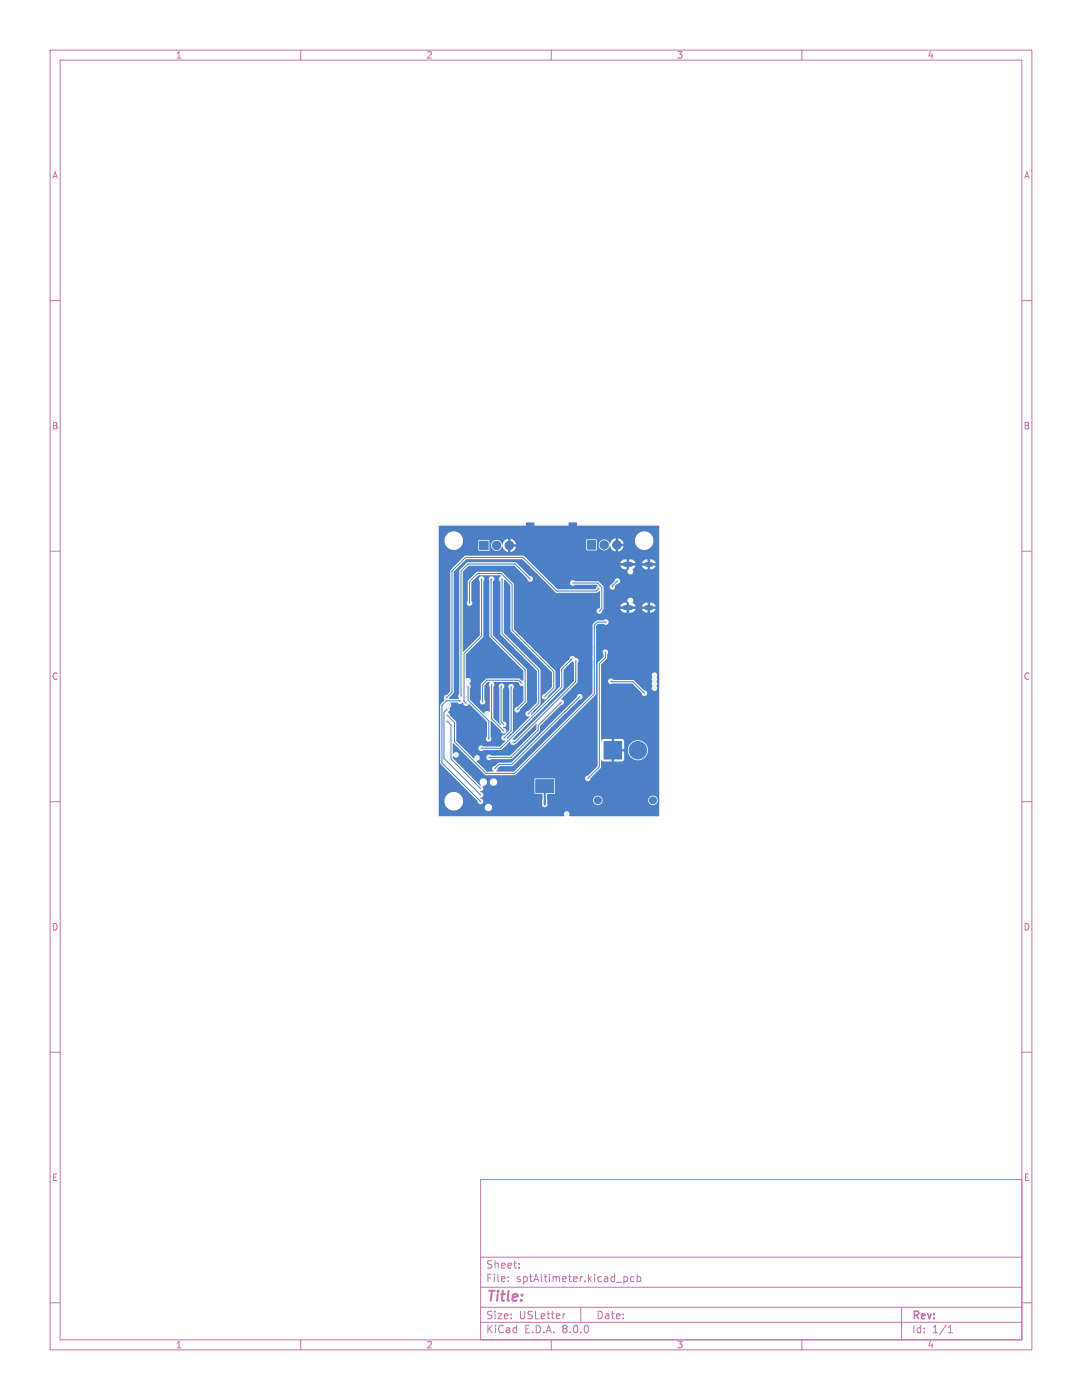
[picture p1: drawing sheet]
<svg xmlns="http://www.w3.org/2000/svg" width="216mm" height="279mm" viewBox="0 0 216 279" stroke-linecap="round" stroke-linejoin="round" font-family="sans-serif">
<defs><g id="words">
<text font-size="2.8" fill="#c872ab" x="96.9" y="260.3">Title:</text>
<g font-size="2.1" fill="#c872ab">
<text x="96.9" y="256.1">File:</text>
<text x="96.9" y="253.4">Sheet:</text>
<text x="103" y="256.1">sptAltimeter.kicad_pcb</text>
<text x="96.9" y="263.5">Size:</text>
<text x="103.5" y="263.5">USLetter</text>
<text x="118.9" y="263.5">Date:</text>
<text x="181.9" y="263.7">Rev:</text>
<text x="96.9" y="266.3">KiCad</text>
<text x="104.6" y="266.3">E.D.A.</text>
<text x="112.2" y="266.3">8.0.0</text>
<text x="181.9" y="266.3">Id:</text>
<text x="186" y="266.3">1/1</text>
</g>
<g font-size="1.8" fill="#c872ab">
<text x="35" y="11.9">1</text>
<text x="85" y="11.9">2</text>
<text x="135" y="11.9">3</text>
<text x="185" y="11.9">4</text>
<text x="10.3" y="35.9">A</text>
<text x="204.2" y="35.9">A</text>
<text x="10.3" y="85.9">B</text>
<text x="204.2" y="85.9">B</text>
<text x="10.3" y="135.9">C</text>
<text x="204.2" y="135.9">C</text>
<text x="10.3" y="185.9">D</text>
<text x="204.2" y="185.9">D</text>
<text x="10.3" y="235.9">E</text>
<text x="204.2" y="235.9">E</text>
<text x="35" y="269.3">1</text>
<text x="85" y="269.3">2</text>
<text x="135" y="269.3">3</text>
<text x="185" y="269.3">4</text>
</g>
</g></defs>
<g fill="none" stroke="#c872ab" stroke-width=".2">
<path d="M10 10h195.9v259.4h-195.9zM12 12h191.9v255.4h-191.9zM60 10v2M110 10v2M160 10v2M10 60h2M203.9 60h2M10 110h2M203.9 110h2M10 160h2M203.9 160h2M10 210h2"/>
<path d="M203.9 210h2M95.9 235.4h108v32h-108zM10 260h2M95.9 256.9h108M95.9 250.9h108M101.4 255.6v.2M101.4 254.9v.1M103.6 252.9v.2M103.6 252.2v.1M124.6 254.8h.3l.3 .3-.1 .5-.5 .2M126.5 254.9l-.4-.1-.3 .3 .1 .6h.6M127.1 254.9l.5-.1 .3 .3-.2 .6h-.6"/>
<path d="M127.1 254.3v1.5M203.9 260h2M60 267.4v2M95.9 263.9h108M95.9 260.9h108M110 267.4v2M112.8 262.2l-.3 .1M115.9 260.9v3M160 267.4v2M179.9 260.9v6.5M189.2 266h.9M189.2 264.9l.4-.4v1.5"/>
</g>
<g fill="#4d7fc4" stroke="#4d7fc4" stroke-width=".2">
<path d="M120.5 148h3.5v3.5h-3.5z"/>
<path d="M117.2 107.9h1.7v1.7h-1.7z"/>
<path d="M95.7 108h1.7v1.7h-1.7z"/>
<path d="M105 104.4h1.5v5h-1.5z"/>
<path d="M113.5 104.4h1.5v5h-1.5z"/>
<path d="M106.9 155.6h3.6v2.6h-3.6z"/>
<path d="M106.9 126.3h3.6v2.6h-3.6z"/>
<circle cx="130.3" cy="159.7" r=".7"/>
<circle cx="119.3" cy="159.7" r=".7"/>
<circle cx="127.3" cy="149.7" r="1.75"/>
<circle cx="120.6" cy="108.8" r=".85"/>
<circle cx="123.1" cy="108.8" r=".85"/>
<circle cx="99.1" cy="108.9" r=".85"/>
<circle cx="101.6" cy="108.9" r=".85"/>
</g>
<path d="M124.7 112.6h1.1M129.1 112.6h.8M124.7 121.3h1.1M129.1 121.3h.8" fill="none" stroke="#4d7fc4" stroke-width="1"/>
<g fill="#ececec" stroke="#ececec" stroke-width=".2">
<circle cx="112.7" cy="122.8" r=".3"/>
<circle cx="109.1" cy="121.6" r=".3"/>
<circle cx="88.7" cy="154.6" r=".3"/>
<circle cx="124.3" cy="158.5" r=".3"/>
<circle cx="118" cy="110.2" r=".3"/>
<circle cx="120.5" cy="136.9" r=".3"/>
<circle cx="91.2" cy="157.2" r=".3"/>
<circle cx="90.1" cy="157.1" r=".3"/>
<circle cx="120.5" cy="139.4" r=".3"/>
<circle cx="125.5" cy="125.4" r=".3"/>
<circle cx="121.8" cy="111.6" r=".3"/>
<circle cx="116.5" cy="111.3" r=".3"/>
<circle cx="110.9" cy="112.6" r=".3"/>
<circle cx="107.8" cy="154.8" r=".3"/>
<circle cx="130.6" cy="125.5" r=".3"/>
<circle cx="101.4" cy="122.9" r=".3"/>
<circle cx="123" cy="158.5" r=".3"/>
<circle cx="107.6" cy="124.1" r=".3"/>
<circle cx="125.6" cy="158.4" r=".3"/>
<circle cx="118" cy="157.1" r=".3"/>
<circle cx="123" cy="154.6" r=".3"/>
<circle cx="130.6" cy="110.1" r=".3"/>
<circle cx="103.8" cy="110.1" r=".3"/>
<circle cx="91.2" cy="125.4" r=".3"/>
<circle cx="120.6" cy="154.7" r=".3"/>
<circle cx="112.9" cy="112.8" r=".3"/>
<circle cx="119.2" cy="160.9" r=".3"/>
<circle cx="123.1" cy="157.3" r=".3"/>
<circle cx="118" cy="132.9" r=".3"/>
<circle cx="129.4" cy="117.8" r=".3"/>
<circle cx="89.9" cy="162.2" r=".3"/>
<circle cx="123.1" cy="133" r=".3"/>
<circle cx="92.5" cy="110.2" r=".3"/>
<circle cx="88.6" cy="106.4" r=".3"/>
<circle cx="123.1" cy="147" r=".3"/>
<circle cx="88.6" cy="115.2" r=".3"/>
<circle cx="125.5" cy="127.8" r=".3"/>
<circle cx="95.2" cy="120.4" r=".3"/>
<circle cx="92.6" cy="162.3" r=".3"/>
<circle cx="88.6" cy="157.1" r=".3"/>
<circle cx="116.6" cy="115.3" r=".3"/>
<circle cx="130.5" cy="158.6" r=".3"/>
<circle cx="128.1" cy="162.3" r=".3"/>
<circle cx="130.5" cy="131.8" r=".3"/>
<circle cx="125.5" cy="154.6" r=".3"/>
<circle cx="123.1" cy="129.2" r=".3"/>
<circle cx="114.1" cy="147.1" r=".3"/>
<circle cx="124.2" cy="125.4" r=".3"/>
<circle cx="105.1" cy="110.2" r=".3"/>
<circle cx="124.3" cy="110.2" r=".3"/>
<circle cx="120.4" cy="132.9" r=".3"/>
<circle cx="121.6" cy="110.1" r=".3"/>
<circle cx="116.8" cy="129.2" r=".3"/>
<circle cx="110.4" cy="130.6" r=".3"/>
<circle cx="130.5" cy="106.3" r=".3"/>
<circle cx="124.2" cy="159.8" r=".3"/>
<circle cx="111.7" cy="150.7" r=".3"/>
<circle cx="108.9" cy="122.9" r=".3"/>
<circle cx="125.5" cy="106.4" r=".3"/>
<circle cx="117.8" cy="135.6" r=".3"/>
<circle cx="117.8" cy="140.6" r=".3"/>
<circle cx="129.2" cy="115.2" r=".3"/>
<circle cx="101.3" cy="125.4" r=".3"/>
<circle cx="112.8" cy="149.7" r=".3"/>
<circle cx="111.7" cy="152.1" r=".3"/>
<circle cx="124.1" cy="127.9" r=".3"/>
<circle cx="130.6" cy="115.1" r=".3"/>
<circle cx="91.3" cy="126.8" r=".3"/>
<circle cx="94.9" cy="154.5" r=".3"/>
<circle cx="102.8" cy="161.1" r=".3"/>
<circle cx="116.7" cy="110.1" r=".3"/>
<circle cx="121.7" cy="125.5" r=".3"/>
<circle cx="126.9" cy="155.9" r=".3"/>
<circle cx="126.8" cy="162.4" r=".3"/>
<circle cx="88.8" cy="111.6" r=".3"/>
<circle cx="130.7" cy="116.6" r=".3"/>
<circle cx="95" cy="125.3" r=".3"/>
<circle cx="110.9" cy="110.5" r=".3"/>
<circle cx="118" cy="131.9" r=".3"/>
<circle cx="114.1" cy="121.6" r=".3"/>
<circle cx="121.7" cy="153.4" r=".3"/>
<circle cx="105.3" cy="121.5" r=".3"/>
<circle cx="118" cy="130.5" r=".3"/>
<circle cx="120.4" cy="155.9" r=".3"/>
<circle cx="120.6" cy="161" r=".3"/>
<circle cx="118" cy="152" r=".3"/>
<circle cx="129.4" cy="145.7" r=".3"/>
<circle cx="114.1" cy="134.2" r=".3"/>
<circle cx="103.9" cy="109" r=".3"/>
<circle cx="122.9" cy="152" r=".3"/>
<circle cx="90" cy="110.3" r=".3"/>
<circle cx="129.2" cy="116.6" r=".3"/>
<circle cx="129.5" cy="111.5" r=".3"/>
<circle cx="109.1" cy="149.5" r=".3"/>
<circle cx="88.7" cy="124.2" r=".3"/>
<circle cx="110.2" cy="121.6" r=".3"/>
<circle cx="128" cy="154.6" r=".3"/>
<circle cx="111.4" cy="105.6" r=".3"/>
<circle cx="93.7" cy="134.2" r=".3"/>
<circle cx="121.8" cy="157.2" r=".3"/>
<circle cx="124.3" cy="133" r=".3"/>
<circle cx="111.6" cy="158.6" r=".3"/>
<circle cx="130.7" cy="111.5" r=".3"/>
<circle cx="88.7" cy="120.2" r=".3"/>
<circle cx="100.2" cy="162.2" r=".3"/>
<circle cx="106.5" cy="111.4" r=".3"/>
<circle cx="107.8" cy="121.6" r=".3"/>
<circle cx="120.5" cy="135.5" r=".3"/>
<circle cx="88.6" cy="121.5" r=".3"/>
<circle cx="121.8" cy="145.7" r=".3"/>
<circle cx="129.4" cy="119.1" r=".3"/>
<circle cx="110.1" cy="120.5" r=".3"/>
<circle cx="105.3" cy="120.2" r=".3"/>
<circle cx="114" cy="148.3" r=".3"/>
<circle cx="88.7" cy="119.2" r=".3"/>
<circle cx="129.4" cy="160.9" r=".3"/>
<circle cx="93.8" cy="159.8" r=".3"/>
<circle cx="111.5" cy="119" r=".3"/>
<circle cx="91.2" cy="135.9" r=".3"/>
<circle cx="116.7" cy="135.6" r=".3"/>
<circle cx="120.5" cy="125.4" r=".3"/>
<circle cx="101.4" cy="162.2" r=".3"/>
<circle cx="121.6" cy="133.1" r=".3"/>
<circle cx="121.6" cy="128.1" r=".3"/>
<circle cx="112.8" cy="153.3" r=".3"/>
<circle cx="112.7" cy="126.8" r=".3"/>
<circle cx="103.9" cy="124.2" r=".3"/>
<circle cx="125.6" cy="155.9" r=".3"/>
<circle cx="103.9" cy="162.4" r=".3"/>
<circle cx="130.7" cy="119" r=".3"/>
<circle cx="126.9" cy="154.8" r=".3"/>
<circle cx="88.7" cy="122.9" r=".3"/>
<circle cx="88.7" cy="117.7" r=".3"/>
<circle cx="93.7" cy="125.5" r=".3"/>
<circle cx="116.6" cy="130.6" r=".3"/>
<circle cx="119.2" cy="157.2" r=".3"/>
<circle cx="115.3" cy="147" r=".3"/>
<circle cx="125.5" cy="133" r=".3"/>
<circle cx="96.2" cy="162.2" r=".3"/>
<circle cx="129.3" cy="125.6" r=".3"/>
<circle cx="129.5" cy="162.2" r=".3"/>
<circle cx="90.8" cy="139.1" r=".3"/>
<circle cx="91.2" cy="162.3" r=".3"/>
<circle cx="112.9" cy="152.2" r=".3"/>
<circle cx="114.2" cy="112.7" r=".3"/>
<circle cx="120.5" cy="138.2" r=".3"/>
<circle cx="101.4" cy="124" r=".3"/>
<circle cx="92.5" cy="106.5" r=".3"/>
<circle cx="116.7" cy="128" r=".3"/>
<circle cx="92.5" cy="158.6" r=".3"/>
<circle cx="98.8" cy="125.4" r=".3"/>
<circle cx="115.5" cy="112.7" r=".3"/>
<circle cx="120.5" cy="147" r=".3"/>
<circle cx="120.5" cy="145.8" r=".3"/>
<circle cx="130.5" cy="162.3" r=".3"/>
<circle cx="88.8" cy="125.3" r=".3"/>
<circle cx="121.7" cy="152" r=".3"/>
<circle cx="106.5" cy="136.9" r=".3"/>
<circle cx="125.5" cy="143.2" r=".3"/>
<circle cx="123.1" cy="153.3" r=".3"/>
<circle cx="122.9" cy="127.9" r=".3"/>
<circle cx="116.7" cy="126.7" r=".3"/>
<circle cx="124.3" cy="154.8" r=".3"/>
<circle cx="98.9" cy="121.7" r=".3"/>
<circle cx="111.4" cy="108.8" r=".3"/>
<circle cx="111.6" cy="126.6" r=".3"/>
<circle cx="101.4" cy="160.9" r=".3"/>
<circle cx="120.3" cy="157.2" r=".3"/>
<circle cx="130.5" cy="161" r=".3"/>
<circle cx="99" cy="120.4" r=".3"/>
<circle cx="124.2" cy="156" r=".3"/>
<circle cx="99" cy="161" r=".3"/>
<circle cx="114.1" cy="119.1" r=".3"/>
<circle cx="115.5" cy="144.5" r=".3"/>
<circle cx="117.9" cy="125.5" r=".3"/>
<circle cx="117.8" cy="127.8" r=".3"/>
<circle cx="105.1" cy="125.3" r=".3"/>
<circle cx="102.8" cy="162.3" r=".3"/>
<circle cx="100" cy="161.1" r=".3"/>
<circle cx="117.8" cy="153.5" r=".3"/>
<circle cx="105.2" cy="157.3" r=".3"/>
<circle cx="119.3" cy="115.2" r=".3"/>
<circle cx="97.6" cy="162.2" r=".3"/>
<circle cx="117.8" cy="112.7" r=".3"/>
<circle cx="119.1" cy="158.5" r=".3"/>
<circle cx="123" cy="125.4" r=".3"/>
<circle cx="124.4" cy="157.3" r=".3"/>
<circle cx="112.9" cy="124.2" r=".3"/>
<circle cx="88.7" cy="110.1" r=".3"/>
<circle cx="93.7" cy="162.1" r=".3"/>
<circle cx="121.7" cy="161.1" r=".3"/>
<circle cx="124.4" cy="129.3" r=".3"/>
<circle cx="103.8" cy="154.5" r=".3"/>
<circle cx="123" cy="159.7" r=".3"/>
<circle cx="88.7" cy="116.7" r=".3"/>
<circle cx="102.8" cy="143.1" r=".3"/>
<circle cx="125.5" cy="111.5" r=".3"/>
<circle cx="103.9" cy="155.9" r=".3"/>
<circle cx="95" cy="106.3" r=".3"/>
<circle cx="112.9" cy="110.2" r=".3"/>
<circle cx="114" cy="120.3" r=".3"/>
<circle cx="109.2" cy="114.9" r=".3"/>
<circle cx="107.7" cy="111.4" r=".3"/>
<circle cx="93.9" cy="161" r=".3"/>
<circle cx="116.7" cy="125.5" r=".3"/>
<circle cx="116.7" cy="112.6" r=".3"/>
<circle cx="103.8" cy="120.3" r=".3"/>
<circle cx="114" cy="145.6" r=".3"/>
<circle cx="106.4" cy="120.4" r=".3"/>
<circle cx="88.8" cy="126.8" r=".3"/>
<circle cx="115.3" cy="111.5" r=".3"/>
<circle cx="111.7" cy="125.4" r=".3"/>
<circle cx="93.7" cy="110.1" r=".3"/>
<circle cx="115.4" cy="148.2" r=".3"/>
<circle cx="112.9" cy="125.5" r=".3"/>
<circle cx="91.4" cy="110.2" r=".3"/>
<circle cx="111.4" cy="149.4" r=".3"/>
<circle cx="101.4" cy="113.9" r=".3"/>
<circle cx="98.9" cy="162.3" r=".3"/>
<circle cx="129.2" cy="131.7" r=".3"/>
<circle cx="106.5" cy="122.8" r=".3"/>
<circle cx="115.5" cy="110.1" r=".3"/>
<circle cx="120.4" cy="153.4" r=".3"/>
<circle cx="109.2" cy="112.6" r=".3"/>
<circle cx="105.2" cy="155.9" r=".3"/>
<circle cx="118" cy="129.2" r=".3"/>
<circle cx="111.6" cy="116.6" r=".3"/>
<circle cx="119.1" cy="155.8" r=".3"/>
<circle cx="95" cy="162.3" r=".3"/>
<circle cx="123" cy="155.8" r=".3"/>
<circle cx="118" cy="159.7" r=".3"/>
<circle cx="129.3" cy="143.1" r=".3"/>
<circle cx="117.9" cy="141.9" r=".3"/>
<circle cx="128.1" cy="160.9" r=".3"/>
<circle cx="104" cy="157.3" r=".3"/>
<circle cx="116.5" cy="133.1" r=".3"/>
<circle cx="121.8" cy="146.9" r=".3"/>
<circle cx="115.4" cy="145.7" r=".3"/>
<circle cx="120.5" cy="140.8" r=".3"/>
<circle cx="93.8" cy="108.9" r=".3"/>
<circle cx="117.8" cy="158.4" r=".3"/>
<circle cx="117.8" cy="111.3" r=".3"/>
<circle cx="129.2" cy="144.6" r=".3"/>
<circle cx="88.7" cy="127.9" r=".3"/>
<circle cx="96.4" cy="106.4" r=".3"/>
<circle cx="93.7" cy="121.5" r=".3"/>
<circle cx="121.7" cy="159.7" r=".3"/>
<circle cx="93.7" cy="126.8" r=".3"/>
<circle cx="116.7" cy="131.6" r=".3"/>
<circle cx="103.8" cy="143.1" r=".3"/>
<circle cx="126.8" cy="157.2" r=".3"/>
<circle cx="115.4" cy="143.2" r=".3"/>
<circle cx="104.1" cy="125.4" r=".3"/>
<circle cx="112.8" cy="150.7" r=".3"/>
<circle cx="108.7" cy="105.6" r=".3"/>
<circle cx="105.1" cy="126.7" r=".3"/>
<circle cx="106.4" cy="110.3" r=".3"/>
<circle cx="117.8" cy="136.9" r=".3"/>
<circle cx="121.8" cy="154.6" r=".3"/>
<circle cx="108.9" cy="130.5" r=".3"/>
<circle cx="117.8" cy="160.9" r=".3"/>
<circle cx="111.6" cy="128.1" r=".3"/>
<circle cx="110.3" cy="150.9" r=".3"/>
<circle cx="125.5" cy="157.3" r=".3"/>
<circle cx="129.5" cy="110.2" r=".3"/>
<circle cx="93.8" cy="106.4" r=".3"/>
<circle cx="88.6" cy="156" r=".3"/>
<circle cx="106.5" cy="121.6" r=".3"/>
<circle cx="102.6" cy="110.1" r=".3"/>
<circle cx="97.6" cy="106.3" r=".3"/>
<circle cx="122.9" cy="110.1" r=".3"/>
<circle cx="116.6" cy="161" r=".3"/>
<circle cx="112.8" cy="129.1" r=".3"/>
<circle cx="110.2" cy="125.4" r=".3"/>
<circle cx="91.3" cy="111.4" r=".3"/>
<circle cx="123" cy="111.5" r=".3"/>
<circle cx="90" cy="111.4" r=".3"/>
<circle cx="124.2" cy="111.4" r=".3"/>
<circle cx="110.4" cy="149.6" r=".3"/>
<circle cx="100.2" cy="110.1" r=".3"/>
<circle cx="112.9" cy="111.4" r=".3"/>
<circle cx="93.7" cy="107.7" r=".3"/>
<circle cx="88.8" cy="130.6" r=".3"/>
<circle cx="115.4" cy="119.2" r=".3"/>
<circle cx="98.8" cy="106.4" r=".3"/>
<circle cx="88.6" cy="129.3" r=".3"/>
<circle cx="95" cy="109.1" r=".3"/>
<circle cx="107.8" cy="112.6" r=".3"/>
<circle cx="121.7" cy="155.9" r=".3"/>
<circle cx="114" cy="111.6" r=".3"/>
<circle cx="125.6" cy="129.3" r=".3"/>
<circle cx="91.3" cy="124.2" r=".3"/>
<circle cx="88.6" cy="136.9" r=".3"/>
<circle cx="102.6" cy="114" r=".3"/>
<circle cx="88.7" cy="114.1" r=".3"/>
<circle cx="129.3" cy="154.7" r=".3"/>
<circle cx="117.9" cy="126.7" r=".3"/>
<circle cx="88.8" cy="162.3" r=".3"/>
<circle cx="109.2" cy="110.5" r=".3"/>
<circle cx="120.4" cy="152.2" r=".3"/>
<circle cx="88.8" cy="131.7" r=".3"/>
<circle cx="89.9" cy="112.8" r=".3"/>
<circle cx="108.7" cy="108.8" r=".3"/>
<circle cx="114.2" cy="110.2" r=".3"/>
<circle cx="128" cy="156" r=".3"/>
<circle cx="95" cy="107.5" r=".3"/>
<circle cx="107.7" cy="110.1" r=".3"/>
<circle cx="107.7" cy="123" r=".3"/>
<circle cx="90" cy="155.9" r=".3"/>
<circle cx="110.9" cy="114.9" r=".3"/>
<circle cx="130.5" cy="114" r=".3"/>
<circle cx="112.8" cy="135.7" r=".3"/>
<circle cx="114" cy="144.5" r=".3"/>
<circle cx="116.6" cy="136.7" r=".3"/>
<circle cx="129.2" cy="114.1" r=".3"/>
<circle cx="129.2" cy="122.9" r=".3"/>
<circle cx="120.5" cy="158.5" r=".3"/>
<circle cx="121.7" cy="158.5" r=".3"/>
<circle cx="123.1" cy="161.1" r=".3"/>
<circle cx="112.9" cy="108.8" r=".3"/>
<circle cx="112.8" cy="128" r=".3"/>
<circle cx="116.8" cy="159.8" r=".3"/>
<circle cx="130.5" cy="117.7" r=".3"/>
<circle cx="98.9" cy="124.1" r=".3"/>
<circle cx="88.8" cy="112.7" r=".3"/>
<circle cx="112.9" cy="134.4" r=".3"/>
<circle cx="95.1" cy="121.7" r=".3"/>
<circle cx="111.7" cy="124.1" r=".3"/>
<circle cx="107.8" cy="120.5" r=".3"/>
<circle cx="130.6" cy="122.8" r=".3"/>
<circle cx="93.8" cy="124.1" r=".3"/>
<circle cx="111.5" cy="131.9" r=".3"/>
<circle cx="91.3" cy="127.9" r=".3"/>
<circle cx="94.9" cy="124.2" r=".3"/>
<circle cx="111.6" cy="120.3" r=".3"/>
<circle cx="97.2" cy="142.5" r=".3"/>
<circle cx="121.9" cy="136" r=".3"/>
<circle cx="91" cy="150.7" r=".3"/>
<circle cx="89.5" cy="140.8" r=".3"/>
<circle cx="95.2" cy="151.3" r=".3"/>
<circle cx="130.6" cy="136.5" r=".3"/>
<circle cx="93.4" cy="135.9" r=".3"/>
<circle cx="130.6" cy="137.4" r=".3"/>
<circle cx="130.6" cy="135.6" r=".3"/>
<circle cx="128.6" cy="138.4" r=".3"/>
<circle cx="130.6" cy="134.8" r=".3"/>
<circle cx="113.1" cy="162.5" r=".3"/>
<circle cx="91.8" cy="140" r=".3"/>
<circle cx="95.9" cy="160" r=".3"/>
<circle cx="95.9" cy="157.4" r=".3"/>
<circle cx="89.2" cy="143.9" r=".3"/>
<circle cx="89.2" cy="141.6" r=".3"/>
<circle cx="95.9" cy="158.7" r=".3"/>
<circle cx="98.7" cy="153.4" r=".3"/>
<circle cx="115.7" cy="139.1" r=".3"/>
<circle cx="108.7" cy="139.1" r=".3"/>
<circle cx="112" cy="140.2" r=".3"/>
<circle cx="97.6" cy="151.2" r=".3"/>
<circle cx="93.7" cy="120.4" r=".3"/>
<circle cx="119.5" cy="117.5" r=".3"/>
<circle cx="89.1" cy="139.3" r=".3"/>
<circle cx="117.3" cy="155.4" r=".3"/>
<circle cx="120.8" cy="130.2" r=".3"/>
<circle cx="89.2" cy="142.7" r=".3"/>
<circle cx="120.9" cy="124.2" r=".3"/>
<circle cx="100.1" cy="137" r=".3"/>
<circle cx="100.5" cy="144.6" r=".3"/>
<circle cx="98.1" cy="136.7" r=".3"/>
<circle cx="100.5" cy="145.9" r=".3"/>
<circle cx="102" cy="137.1" r=".3"/>
<circle cx="100.6" cy="147.3" r=".3"/>
<circle cx="97.5" cy="147.5" r=".3"/>
<circle cx="93.4" cy="137" r=".3"/>
<circle cx="104.1" cy="136.4" r=".3"/>
<circle cx="96.3" cy="140.1" r=".3"/>
<circle cx="108.7" cy="160.6" r=".3"/>
<circle cx="108.7" cy="159.9" r=".3"/>
<circle cx="119.6" cy="122" r=".3"/>
<circle cx="114.3" cy="116.4" r=".3"/>
<circle cx="105.8" cy="115.6" r=".3"/>
<circle cx="92" cy="139" r=".3"/>
<circle cx="93" cy="140.4" r=".3"/>
<circle cx="96.1" cy="115.6" r=".3"/>
<circle cx="105.4" cy="142.5" r=".3"/>
<circle cx="100.1" cy="115.6" r=".3"/>
<circle cx="103.2" cy="141.7" r=".3"/>
<circle cx="98.1" cy="115.6" r=".3"/>
<circle cx="102.4" cy="148.2" r=".3"/>
<circle cx="114.9" cy="131.9" r=".3"/>
<circle cx="114.2" cy="131.5" r=".3"/>
<circle cx="96" cy="149.3" r=".3"/>
<circle cx="122.2" cy="117.2" r=".3"/>
<circle cx="123.2" cy="116" r=".3"/>
</g>
<g fill="none" stroke="#4d7fc4" stroke-width=".2">
<path d="M96.1 115.6v11.4l-3.5 3.5v9.5l.4 .4M98.1 115.6l-.1 11.3 6.8 6.8v6.4l-1.6 1.6M100.1 115.6l.1 10.9 7.3 7.3v6.6l-2.1 2.1M105.8 115.6l-3-3h-9.4l-1.4 1.4v25M114.3 116.4h4.9l.9 .8v4.3l-.5 .5M119.5 117.5l-.5 .5-7.8 .1-6.8-6.8h-11.5l-2.7 2.7v24.2l-1.1 1.1M123.2 116l-1 1v.2M91.8 140l-2.7-.1-.9 .9v11.5l7.7 7.7M93.4 137v2.8l4.1 4.1v3.6M93.7 120.4v-4.3l1.6-1.6h4.7l2.2 2.2v9.1l8.3 8.3v3.2l-1.8 1.8M98.1 136.7v6.8l2.4 2.4M100.1 137l-.1 7.1 .5 .5"/>
<path d="M102 137.1v8.8l-1.4 1.4M104.1 136.4l-.6-.6h-6.3l-.9 .9v3.4M114.2 131.5l-2.1 2.1v3.6l-12.2 12.1h-3.9M114.9 131.9v4.2l-12.1 12.1h-.4M115.7 139.1l-13.5 13.5h-2.6l-.9 .8M120.8 130.2v1.1l-1.2 1.2v20.6l-2.3 2.3M120.9 124.2h-1.7l-.6 .6v13.7l-15.9 15.9h-5.7l-6.3-6.3v-3.9l-1.5-1.5M121.9 136l4.4 .1 2.3 2.3M89.2 143.9l.8 .8v6.8l5.9 5.9M89.2 141.6l-.6 .6v9.2l7.3 7.3M112 140.2l-4.6 4.6v.9l-5.4 5.5h-4.4M108.7 160.5v.1"/>
</g>
<path d="M108.7 156.9v3.6" fill="none" stroke="#4d7fc4" stroke-width=".4"/>
<g fill="#4d7fc4">
<path d="M112.5 133.7l1.6-1.7h.2l.2 .3v3.6l-11.7 11.8-.5-.1 10.1-10.2z"/>
<path d="M87.6 104.9h43.9v57.9h-18a.58 .58 0 0 0-.1-.8 .58 .58 0 0 0-.8 .1 .58 .58 0 0 0 0 .8h-25l-.1-2.9h1.2a1.85 1.85 0 0 0 1.2 1.6 1.85 1.85 0 0 0 1.9-.4h4.9v.2a.75 .75 0 0 0 1.3 .3 .75 .75 0 0 0-.3-1.2 .75 .75 0 0 0-1 .7h-4.9l.1-.1a1.85 1.85 0 0 0-.8-3 1.85 1.85 0 0 0-2.4 1.9h-1.2v-7.7h.3l7.5 7.6a.58 .58 0 0 0 .7 .6 .58 .58 0 0 0 .5-.7 .58 .58 0 0 0-.7-.5v-.1a.55 .55 0 0 0 .6-.3 .55 .55 0 0 0-.2-.7h10.5l.2 .2h1.3v1.7a.61 .61 0 0 0 .1 .8 .61 .61 0 0 0 .8 0 .61 .61 0 0 0 .1-.8v-.4h9.1a.96 .96 0 0 0 1 1 .96 .96 0 0 0 .9-1h9.1l.1 .2a.96 .96 0 0 0 1.5 .6 .96 .96 0 0 0-.2-1.6 .96 .96 0 0 0-1.4 .8h-9.1v-.2a.96 .96 0 0 0-1-.7 .96 .96 0 0 0-.9 .9h-9.1v-.1v-1.1l1.3-.1 .2-.1 .1-2.7-.2-.2h6.1l.1 .1a.57 .57 0 0 0 .6 .4 .57 .57 0 0 0 .5-.6l2-2 .1-1.6 .4 .3h1.6v-1.4h.5v1.4h1.6l.4-.4v-1.6h-1.3v-.3h2.1a2 2 0 0 0 2.9 1.8 2 2 0 0 0 .2-3.4 2 2 0 0 0-3.1 1.3v.3h-2.1v-.2h1.3v-1.6l-.4-.4h-1.6v1.3h-.5v-1.3h-1.6l-.5 .3v-11.8h1.4a.57 .57 0 0 0 .9 .4h3.9l1.9 1.9a.56 .56 0 0 0 .6 .6 .56 .56 0 0 0 .6-.6 .56 .56 0 0 0-.7-.5l-.4-.4h1.9a.58 .58 0 0 0 .9 .4 .58 .58 0 0 0 .1-.9v-.1a.71 .71 0 0 0 0-.8v-.1a.66 .66 0 0 0 0-.8 .57 .57 0 0 0-.1-.8 .57 .57 0 0 0-.8 .1 .57 .57 0 0 0 .1 .8l-.2 .4 .2 .3a.85 .85 0 0 0 0 1.1l-.2 .4h-1.9l-1.7-1.7h-4a.58 .58 0 0 0-.6-.3 .58 .58 0 0 0-.5 .6h-1.4v-3.4l1.2-1.1v-.9a.57 .57 0 0 0 .1-.8 .57 .57 0 0 0-.8 0 .57 .57 0 0 0 0 .8v.5l-1.2 1.3v20.5l-1.8 1.9-.5 .2-.2 .4h-9.9l-.1 .2v2.6h-10.5l-.5-.2a.66 .66 0 0 0 .7-.4 .66 .66 0 0 0-.1-.8 .74 .74 0 0 0 .9-.6h.5l.1 .1a.75 .75 0 0 0 1.2 .3 .75 .75 0 0 0-.3-1.2 .75 .75 0 0 0-1 .8h-.5v-.2a.77 .77 0 0 0-1.2-.5 .77 .77 0 0 0 0 1.3h-.2l-5.4-5.5v-.5a.6 .6 0 0 0 .8 .4 .6 .6 0 0 0 .3-.8 .62 .62 0 0 0-1.1 .1v-2.2l6.5 6.4 6-.1 16-15.9v-13.8l.5-.4h1a.57 .57 0 0 0 .9 .1 .57 .57 0 0 0 0-.9 .57 .57 0 0 0-.9 .1h-1.3l-.9 .9v13.6l-15.6 15.7h-3.6l.3-.7 .5-.4 2.6-.1 13.2-13.2a.57 .57 0 0 0 .6-.5 .57 .57 0 0 0-.5-.6 .57 .57 0 0 0-.6 .6l-13.1 13.1h-2.5l-.8 .6a.61 .61 0 0 0-.5 .5 .61 .61 0 0 0 .3 .7h-1.4l-2.1-2.1a.6 .6 0 0 0 .8-.6 .6 .6 0 0 0-.7-.6 .6 .6 0 0 0-.5 .7l-3.5-3.5-.1-3.8-1.2-1.3-.1-.4-.4-.3a.79 .79 0 0 0 .5-.9 .66 .66 0 0 0 0-1h1.5a.64 .64 0 0 0 1.1 0 .64 .64 0 0 0 .5 .7 .64 .64 0 0 0 .7-.4l3.6 3.5v3a.57 .57 0 0 0-.2 .8 .57 .57 0 0 0 .8 .1 .57 .57 0 0 0 .1-.9v-3.1l2 1.9a.58 .58 0 0 0 .7 .6 .58 .58 0 0 0 .5-.7 .58 .58 0 0 0-.7-.5v-.1a.6 .6 0 0 0 .6-.6 .6 .6 0 0 0-.6-.6l-.1-6.4a.57 .57 0 0 0 .3-.8 .57 .57 0 0 0-.8-.2 .57 .57 0 0 0-.2 .8v6.8l.3 .4v.2l-1.5-1.4 .1-6.2a.65 .65 0 0 0-.1-1h4.9l.2 .2a.63 .63 0 0 0 .9 .6v3l-1.1 1.2a.57 .57 0 0 0-.7 .5 .57 .57 0 0 0 .6 .6 .57 .57 0 0 0 .6-.6l1.3-1.5v-6.4l-6.8-7 .1-10.7a.56 .56 0 0 0 .2-.7 .56 .56 0 0 0-.8-.2 .56 .56 0 0 0-.2 .8l.1 11.2 6.7 6.7v2h-.4l-.5-.4h-6.4l-1.2 1.2v3a.57 .57 0 0 0 0 .8 .57 .57 0 0 0 .8 0 .57 .57 0 0 0-.1-.8v-2.8l.7-.7h.4v.1a.6 .6 0 0 0 0 .9v4.9l-.1 .1a.61 .61 0 0 0-.6-.2 .61 .61 0 0 0-.4 .5l-2.8-2.8v-2.2a.55 .55 0 0 0-.1-.9l-.1-.1a.62 .62 0 0 0 .2-.8 .62 .62 0 0 0-.8-.2v-4.8l3.4-3.6v-11a.57 .57 0 0 0 .1-.8 .57 .57 0 0 0-.8 0 .57 .57 0 0 0 0 .8v10.8l-3.3 3.3-.1-9.7h.8a.56 .56 0 0 0 .9 .4 .56 .56 0 0 0 0-.9v-3.7l1.4-1.4h4.4l.1 .2a.59 .59 0 0 0-.4 .5 .59 .59 0 0 0 .3 .6l.1 10.5 7.2 7.3v6.3l-1.7 1.7a.58 .58 0 0 0-.5 .7 .58 .58 0 0 0 .8 .4l-4.6 4.5 .1-.3 1.1-1.3 .1-8.4a.56 .56 0 0 0 0-.9 .56 .56 0 0 0-.9 .1 .56 .56 0 0 0 .1 .8v8.2l-1 1a.58 .58 0 0 0-.5 .7 .58 .58 0 0 0 .8 .4l-1.2 1.2h-3.3a.56 .56 0 0 0-.8 0 .56 .56 0 0 0 .1 .8 .56 .56 0 0 0 .8-.1h3.5l1.8-1.7a.64 .64 0 0 0 .5 .7 .64 .64 0 0 0 .7-.3l4.1-4-.1 1.2-5.2 5.2h-3.8a.56 .56 0 0 0-.8 0 .56 .56 0 0 0 0 .8 .56 .56 0 0 0 .9-.1l4.1-.1 5.5-5.5 .1-1 4.1-4.2a.61 .61 0 0 0 .7-.6 .61 .61 0 0 0-.7-.6l3.3-3.3v-3.9a.61 .61 0 0 0 .2-.7 .61 .61 0 0 0-.7-.3 .57 .57 0 0 0-.7-.4 .57 .57 0 0 0-.4 .6l-1.8 1.9-.1 3.6-5.8 5.7 .1-.3 1.8-2v-6.7l-7.3-7.4v-10.4l.2-.2 1.1 1.1 .1 9.1 8.2 8.3v2.9l-1.3 1.4a.57 .57 0 0 0-.7 .5 .57 .57 0 0 0 .6 .6 .57 .57 0 0 0 .6-.6l1.5-1.6v-3.5l-8.2-8.3-.1-9.2-2.4-2.3h-4.9l-1.8 1.8-.1 4-.2 .5h-.8v-6.3l1.3-1.2h9l2.6 2.6a.56 .56 0 0 0 .6 .6 .56 .56 0 0 0 .6-.6 .56 .56 0 0 0-.7-.5l-2.9-2.8h-9.5l-1.6 1.5-.1 24.8a.6 .6 0 0 0 0 .9l-.2 .1-1.8-.1 .1-.2 .8-1v-24.1l2.5-2.5h11.2l6.9 6.8 7.9-.1 .7-.3v3.3a.58 .58 0 0 0-.7 .5 .58 .58 0 0 0 .6 .7 .58 .58 0 0 0 .6-.6l.2-.3v-.6h4.2l-.2 .2 .2 .3h-.8a1.05 1.05 0 0 0 1.2 .8v-.7h.5v.7l.6-.1 .5-.3 .2-.4h-.8l.1-.2-.1-.3h2.9l-.1 .2 .1 .3h-.8a1.01 1.01 0 0 0 1.1 .8v-.7h.5v.7l.8-.3 .3-.5h-.8l.2-.2-.2-.3h.8a1.01 1.01 0 0 0-1.1-.7v.7h-.5v-.7h-.2l-.6 .2-.3 .5h-1.3l-.2-.4-.4-.2a.61 .61 0 0 0-.1-1 .61 .61 0 0 0-.9 .4v.3l.3 .3v.6h-.5v-.7a1.07 1.07 0 0 0-1.2 .7h-3.4v-3.8h1.2a.57 .57 0 0 0 .7 .5 .57 .57 0 0 0 .4-.8l.5-.4a.56 .56 0 0 0 .5-.6 .56 .56 0 0 0-.6-.5 .56 .56 0 0 0-.5 .6l-.8 .8-.2 .4h-1.2l-1.1-1.2h-4.5a.57 .57 0 0 0-.9-.1 .57 .57 0 0 0 0 .9 .57 .57 0 0 0 .9-.1h4.3l.2 .2-.5 .7h-7.5l-5.3-5.2h18.6l-.2 .2 .2 .3h-.8a1.08 1.08 0 0 0 1.2 .7v-.7h.5v.7a.6 .6 0 0 0-.1 .8 .6 .6 0 0 0 .9 .1 .6 .6 0 0 0-.1-.9l.4-.3 .2-.4h-.8l.1-.2-.1-.3h2.9l-.1 .2 .1 .3h-.8a1.01 1.01 0 0 0 1.1 .7v-.7h.5v.7l.8-.2 .3-.5h-.8l.2-.2-.2-.3h.8a1.01 1.01 0 0 0-1.1-.8v.7h-.5v-.7h-.2l-.6 .3-.3 .5h-1.3a1.06 1.06 0 0 0-1.3-.8v.7h-.5v-.7h-.4a1 1 0 0 0-.8 .8h-17.8l-1.6-1.5-11.7 .1-2.9 2.9v24.1l-.7 .7a.63 .63 0 0 0-.5 .4 .63 .63 0 0 0 .1 .6l-.9 1v11.6h-.3v-44.3h1.2a1.85 1.85 0 0 0 2.2 1.7h4.6l.2 .3h1.7l.2-.2 .1-.9h.3a1.15 1.15 0 0 0 1 1.1 1.15 1.15 0 0 0 1.3-.9 1.54 1.54 0 0 0 1.1 1.1v-.9h.5v.9l.4-.2 .4-.4h14.2l.2 .3h1.8l.2-.2v-.9h.4a1.15 1.15 0 0 0 1 1.1 1.15 1.15 0 0 0 1.2-.9 1.54 1.54 0 0 0 1.1 1.1v-.9h.5v.9l.7-.3 .3-.4 .1-.4h-.9v-.5h.9l-.2-.5h2.5v.3a1.85 1.85 0 0 0 3 1.1 1.85 1.85 0 0 0-.4-3.2 1.85 1.85 0 0 0-2.6 1.8h-2.5l-.4-.4-.5-.2v.9h-.5v-.9l-.6 .3-.5 .8a1.13 1.13 0 0 0-1.2-.8 1.13 1.13 0 0 0-1 1.1h-.4v-.9l-.1-.2h-1.9l-.2 .2v1.7h-14.2l.3-.5h-.9v-.5h.9l-.2-.4-.3-.4-.6-.3v.9h-.5v-.9a1.63 1.63 0 0 0-1.2 1.1 1.13 1.13 0 0 0-1.2-.8 1.13 1.13 0 0 0-1 1.1h-.3v-.9l-.2-.2h-1.8l-.2 .2v1.7h-4.6a1.85 1.85 0 0 0 1.5-2.1 1.85 1.85 0 0 0-2.1-1.5 1.85 1.85 0 0 0-1.6 1.9h-1.2z"/>
</g>
<use href="#words"/>
</svg>
